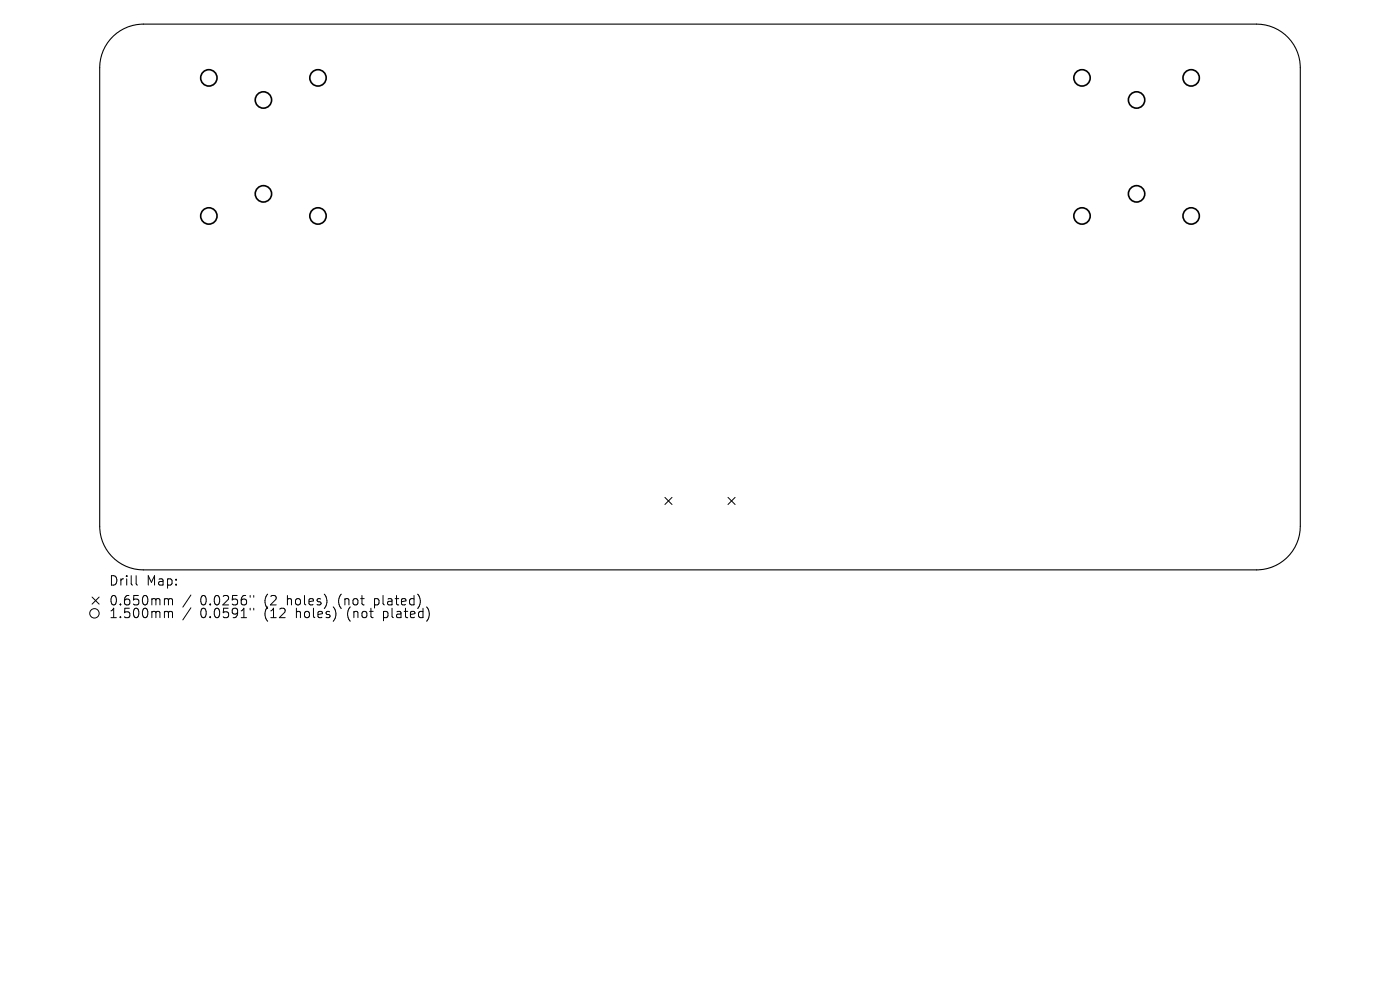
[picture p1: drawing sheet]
<svg xmlns="http://www.w3.org/2000/svg" width="297mm" height="210mm" viewBox="0 0 297 210" stroke-linecap="round" stroke-linejoin="round" font-family="sans-serif">
<defs><g id="words">
<g font-size="2.8">
<text x="23" y="124.5">Drill</text>
<text x="31" y="124.5">Map:</text>
<text x="23" y="128.7">0.650mm</text>
<text x="23" y="131.4">1.500mm</text>
<text x="42.5" y="128.7">0.0256&quot;</text>
<text x="42.5" y="131.4">0.0591&quot;</text>
<text x="56.2" y="128.7">(2</text>
<text x="56.2" y="131.4">(12</text>
<text x="61.2" y="128.7">holes)</text>
<text x="63.1" y="131.4">holes)</text>
<text x="72.2" y="128.7">(not</text>
<text x="74.1" y="131.4">(not</text>
<text x="80" y="128.7">plated)</text>
<text x="81.9" y="131.4">plated)</text>
</g>
</g></defs>
<path d="M24 7.7a9.3 9.3 0 0 1 6.4-2.6h236.2a9.3 9.3 0 0 1 9.3 9.3v97.2a9.3 9.3 0 0 1-9.3 9.3h-236.2a9.3 9.3 0 0 1-9.2-9.3v-97.2a9.3 9.3 0 0 1 2.8-6.7z" fill="none" stroke="#000" stroke-width=".23"/>
<g fill="none" stroke="#000" stroke-width=".21">
<path d="M141.1 105.5l1.5 1.5M142.6 105.5l-1.5 1.5M154.4 105.5l1.5 1.5M155.9 105.5l-1.5 1.5M19.5 126.7l1.5 1.5M21 126.7l-1.5 1.5M28.9 122.1v1.7l.3 .3M35.2 127l.4 .1 .1 .2M35.2 129.7l.4 .1 .1 .2M35.7 127.3l.3-.3 .5 .1 .1 1.2M35.7 127.3v1M35.7 130v1"/>
<path d="M35.7 130l.3-.3 .5 .1 .1 1.2M40.5 126.2l-1.7 2.6M40.5 128.9l-1.7 2.6M53.1 126.3v.4M53.1 129v.4M53.8 126.3v.4M53.8 129v.4"/>
<circle cx="20" cy="130.1" r="1"/>
</g>
<g fill="none" stroke="#000" stroke-width=".35">
<circle cx="44.3" cy="16.5" r="1.74"/>
<circle cx="67.5" cy="16.5" r="1.74"/>
<circle cx="229.5" cy="16.5" r="1.74"/>
<circle cx="252.7" cy="16.5" r="1.74"/>
<circle cx="55.9" cy="21.2" r="1.74"/>
<circle cx="241.1" cy="21.2" r="1.74"/>
<circle cx="44.3" cy="45.8" r="1.74"/>
<circle cx="55.9" cy="41.1" r="1.74"/>
<circle cx="67.5" cy="45.8" r="1.74"/>
<circle cx="229.5" cy="45.8" r="1.74"/>
<circle cx="241.1" cy="41.1" r="1.74"/>
<circle cx="252.7" cy="45.8" r="1.74"/>
</g>
<use href="#words"/>
</svg>
